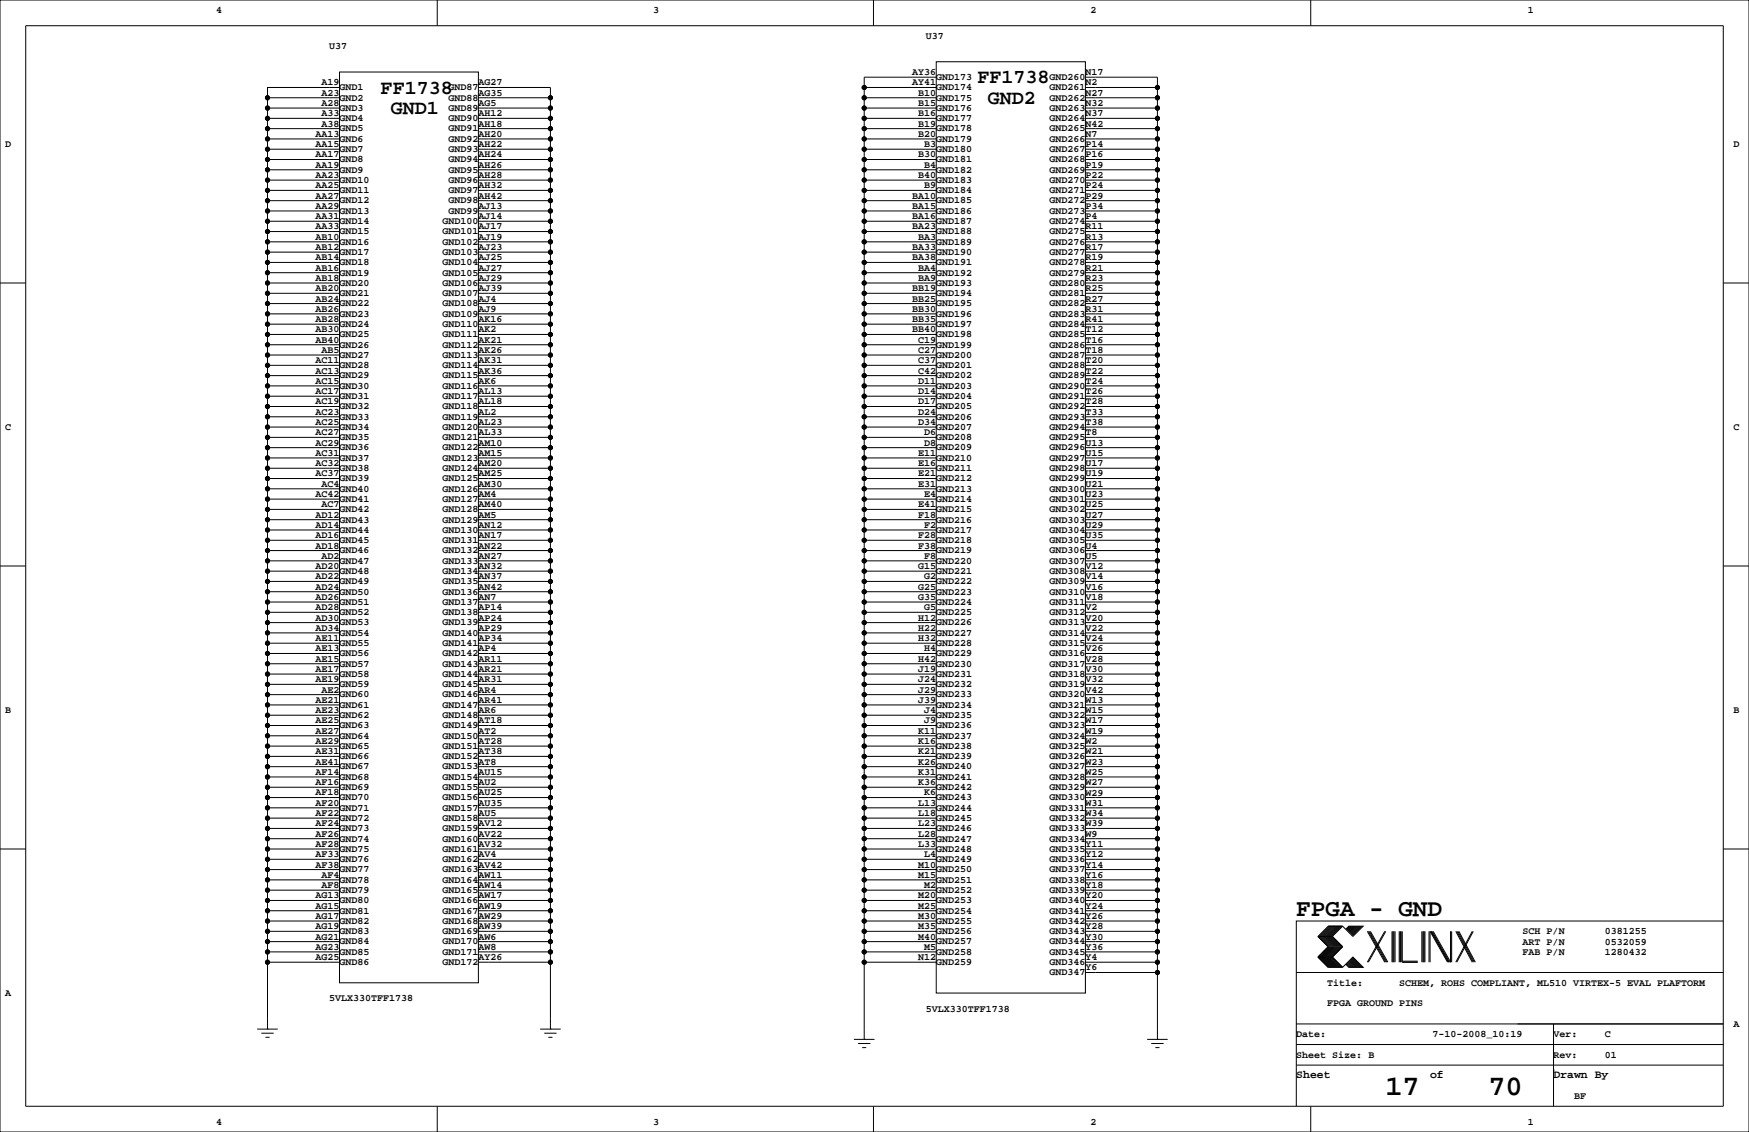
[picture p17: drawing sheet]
<svg xmlns="http://www.w3.org/2000/svg" width="432mm" height="279mm" viewBox="0 0 432 279" stroke-linecap="round" stroke-linejoin="round" font-family="sans-serif">
<defs><g id="words">
<g font-size="7.1">
<text x="342.1" y="270.3">17</text>
<text x="367.5" y="270.3">70</text>
</g>
<text font-size="6" x="320" y="226.1">FPGA - GND</text>
<g font-size="4.9">
<text x="94" y="23.1">FF1738</text>
<text x="241.3" y="20.6">FF1738</text>
<text x="96.5" y="28.2">GND1</text>
<text x="243.8" y="25.7">GND2</text>
</g>
<g font-size="2.8">
<text x="320" y="266.1">Sheet</text>
<text x="353.1" y="266.1">of</text>
<text x="383.5" y="266.1">Drawn By</text>
</g>
<g font-size="2.5">
<text x="53.3" y="3.3">4</text>
<text x="161.3" y="3.3">3</text>
<text x="269.2" y="3.3">2</text>
<text x="377.2" y="3.3">1</text>
<text x="228.6" y="9.7">U37</text>
<text x="81.3" y="12.2">U37</text>
<text x="79.4" y="23.6">A23</text>
<text x="79.4" y="21.1">A19</text>
<text x="83.8" y="22.3">GND1</text>
<text x="110.7" y="22.3">GND87</text>
<text x="118.1" y="23.6">AG35</text>
<text x="118.1" y="21.1">AG27</text>
<text x="225.2" y="21.1">AY41</text>
<text x="225.2" y="18.5">AY36</text>
<text x="226.7" y="23.6">B10</text>
<text x="231.1" y="22.3">GND174</text>
<text x="231.1" y="19.7">GND173</text>
<text x="259.1" y="22.3">GND261</text>
<text x="259.1" y="19.7">GND260</text>
<text x="268" y="23.6">N27</text>
<text x="268" y="21.1">N2</text>
<text x="268" y="18.5">N17</text>
<text x="79.4" y="28.7">A33</text>
<text x="79.4" y="26.2">A28</text>
<text x="83.8" y="29.9">GND4</text>
<text x="83.8" y="27.4">GND3</text>
<text x="83.8" y="24.8">GND2</text>
<text x="110.7" y="29.9">GND90</text>
<text x="110.7" y="27.4">GND89</text>
<text x="110.7" y="24.8">GND88</text>
<text x="118.1" y="28.7">AH12</text>
<text x="118.1" y="26.2">AG5</text>
<text x="226.7" y="28.7">B16</text>
<text x="226.7" y="26.2">B15</text>
<text x="231.1" y="29.9">GND177</text>
<text x="231.1" y="27.4">GND176</text>
<text x="231.1" y="24.8">GND175</text>
<text x="259.1" y="29.9">GND264</text>
<text x="259.1" y="27.4">GND263</text>
<text x="259.1" y="24.8">GND262</text>
<text x="268" y="28.7">N37</text>
<text x="268" y="26.2">N32</text>
<text x="77.9" y="33.8">AA13</text>
<text x="79.4" y="31.2">A38</text>
<text x="83.8" y="35">GND6</text>
<text x="83.8" y="32.4">GND5</text>
<text x="110.7" y="35">GND92</text>
<text x="110.7" y="32.4">GND91</text>
<text x="118.1" y="33.8">AH20</text>
<text x="118.1" y="31.2">AH18</text>
<text x="226.7" y="33.8">B20</text>
<text x="226.7" y="31.2">B19</text>
<text x="231.1" y="35">GND179</text>
<text x="231.1" y="32.4">GND178</text>
<text x="259.1" y="35">GND266</text>
<text x="259.1" y="32.4">GND265</text>
<text x="268" y="33.8">N7</text>
<text x="268" y="31.2">N42</text>
<text x="1.3" y="36.3">D</text>
<text x="77.9" y="41.4">AA19</text>
<text x="77.9" y="38.9">AA17</text>
<text x="77.9" y="36.3">AA15</text>
<text x="83.8" y="40.1">GND8</text>
<text x="83.8" y="37.5">GND7</text>
<text x="110.7" y="40.1">GND94</text>
<text x="110.7" y="37.5">GND93</text>
<text x="118.1" y="41.4">AH26</text>
<text x="118.1" y="38.9">AH24</text>
<text x="118.1" y="36.3">AH22</text>
<text x="226.7" y="38.9">B30</text>
<text x="228.2" y="41.4">B4</text>
<text x="228.2" y="36.3">B3</text>
<text x="231.1" y="40.1">GND181</text>
<text x="231.1" y="37.5">GND180</text>
<text x="259.1" y="40.1">GND268</text>
<text x="259.1" y="37.5">GND267</text>
<text x="268" y="41.4">P19</text>
<text x="268" y="38.9">P16</text>
<text x="268" y="36.3">P14</text>
<text x="428" y="36.3">D</text>
<text x="77.9" y="46.5">AA25</text>
<text x="77.9" y="43.9">AA23</text>
<text x="83.8" y="47.7">GND11</text>
<text x="83.8" y="45.1">GND10</text>
<text x="83.8" y="42.6">GND9</text>
<text x="110.7" y="47.7">GND97</text>
<text x="110.7" y="45.1">GND96</text>
<text x="110.7" y="42.6">GND95</text>
<text x="118.1" y="46.5">AH32</text>
<text x="118.1" y="43.9">AH28</text>
<text x="226.7" y="43.9">B40</text>
<text x="228.2" y="46.5">B9</text>
<text x="231.1" y="47.7">GND184</text>
<text x="231.1" y="45.1">GND183</text>
<text x="231.1" y="42.6">GND182</text>
<text x="259.1" y="47.7">GND271</text>
<text x="259.1" y="45.1">GND270</text>
<text x="259.1" y="42.6">GND269</text>
<text x="268" y="46.5">P24</text>
<text x="268" y="43.9">P22</text>
<text x="77.9" y="51.6">AA29</text>
<text x="77.9" y="49">AA27</text>
<text x="83.8" y="52.8">GND13</text>
<text x="83.8" y="50.2">GND12</text>
<text x="110.7" y="52.8">GND99</text>
<text x="110.7" y="50.2">GND98</text>
<text x="118.1" y="51.6">AJ13</text>
<text x="118.1" y="49">AH42</text>
<text x="225.2" y="51.6">BA15</text>
<text x="225.2" y="49">BA10</text>
<text x="231.1" y="52.8">GND186</text>
<text x="231.1" y="50.2">GND185</text>
<text x="259.1" y="52.8">GND273</text>
<text x="259.1" y="50.2">GND272</text>
<text x="268" y="51.6">P34</text>
<text x="268" y="49">P29</text>
<text x="77.9" y="59.2">AB10</text>
<text x="77.9" y="56.6">AA33</text>
<text x="77.9" y="54.1">AA31</text>
<text x="83.8" y="57.8">GND15</text>
<text x="83.8" y="55.3">GND14</text>
<text x="109.2" y="57.8">GND101</text>
<text x="109.2" y="55.3">GND100</text>
<text x="118.1" y="59.2">AJ19</text>
<text x="118.1" y="56.6">AJ17</text>
<text x="118.1" y="54.1">AJ14</text>
<text x="225.2" y="56.6">BA23</text>
<text x="225.2" y="54.1">BA16</text>
<text x="226.7" y="59.2">BA3</text>
<text x="231.1" y="57.8">GND188</text>
<text x="231.1" y="55.3">GND187</text>
<text x="259.1" y="57.8">GND275</text>
<text x="259.1" y="55.3">GND274</text>
<text x="268" y="59.2">R13</text>
<text x="268" y="56.6">R11</text>
<text x="268" y="54.1">P4</text>
<text x="77.9" y="64.3">AB14</text>
<text x="77.9" y="61.7">AB12</text>
<text x="83.8" y="65.5">GND18</text>
<text x="83.8" y="62.9">GND17</text>
<text x="83.8" y="60.4">GND16</text>
<text x="109.2" y="65.5">GND104</text>
<text x="109.2" y="62.9">GND103</text>
<text x="109.2" y="60.4">GND102</text>
<text x="118.1" y="64.3">AJ25</text>
<text x="118.1" y="61.7">AJ23</text>
<text x="225.2" y="64.3">BA38</text>
<text x="225.2" y="61.7">BA33</text>
<text x="231.1" y="65.5">GND191</text>
<text x="231.1" y="62.9">GND190</text>
<text x="231.1" y="60.4">GND189</text>
<text x="259.1" y="65.5">GND278</text>
<text x="259.1" y="62.9">GND277</text>
<text x="259.1" y="60.4">GND276</text>
<text x="268" y="64.3">R19</text>
<text x="268" y="61.7">R17</text>
<text x="77.9" y="71.9">AB20</text>
<text x="77.9" y="69.3">AB18</text>
<text x="77.9" y="66.8">AB16</text>
<text x="83.8" y="70.5">GND20</text>
<text x="83.8" y="68">GND19</text>
<text x="109.2" y="70.5">GND106</text>
<text x="109.2" y="68">GND105</text>
<text x="118.1" y="71.9">AJ39</text>
<text x="118.1" y="69.3">AJ29</text>
<text x="118.1" y="66.8">AJ27</text>
<text x="225.2" y="71.9">BB19</text>
<text x="226.7" y="69.3">BA9</text>
<text x="226.7" y="66.8">BA4</text>
<text x="231.1" y="70.5">GND193</text>
<text x="231.1" y="68">GND192</text>
<text x="259.1" y="70.5">GND280</text>
<text x="259.1" y="68">GND279</text>
<text x="268" y="71.9">R25</text>
<text x="268" y="69.3">R23</text>
<text x="268" y="66.8">R21</text>
<text x="77.9" y="77">AB26</text>
<text x="77.9" y="74.4">AB24</text>
<text x="83.8" y="75.6">GND22</text>
<text x="83.8" y="73.1">GND21</text>
<text x="109.2" y="75.6">GND108</text>
<text x="109.2" y="73.1">GND107</text>
<text x="118.1" y="77">AJ9</text>
<text x="118.1" y="74.4">AJ4</text>
<text x="225.2" y="77">BB30</text>
<text x="225.2" y="74.4">BB25</text>
<text x="231.1" y="75.6">GND195</text>
<text x="231.1" y="73.1">GND194</text>
<text x="259.1" y="75.6">GND282</text>
<text x="259.1" y="73.1">GND281</text>
<text x="268" y="77">R31</text>
<text x="268" y="74.4">R27</text>
<text x="77.9" y="82">AB30</text>
<text x="77.9" y="79.5">AB28</text>
<text x="83.8" y="83.2">GND25</text>
<text x="83.8" y="80.7">GND24</text>
<text x="83.8" y="78.2">GND23</text>
<text x="109.2" y="83.2">GND111</text>
<text x="109.2" y="80.7">GND110</text>
<text x="109.2" y="78.2">GND109</text>
<text x="118.1" y="82">AK2</text>
<text x="118.1" y="79.5">AK16</text>
<text x="225.2" y="82">BB40</text>
<text x="225.2" y="79.5">BB35</text>
<text x="231.1" y="83.2">GND198</text>
<text x="231.1" y="80.7">GND197</text>
<text x="231.1" y="78.2">GND196</text>
<text x="259.1" y="83.2">GND285</text>
<text x="259.1" y="80.7">GND284</text>
<text x="259.1" y="78.2">GND283</text>
<text x="268" y="82">T12</text>
<text x="268" y="79.5">R41</text>
<text x="77.9" y="89.7">AC11</text>
<text x="77.9" y="84.6">AB40</text>
<text x="79.4" y="87.1">AB5</text>
<text x="83.8" y="88.3">GND27</text>
<text x="83.8" y="85.8">GND26</text>
<text x="109.2" y="88.3">GND113</text>
<text x="109.2" y="85.8">GND112</text>
<text x="118.1" y="89.7">AK31</text>
<text x="118.1" y="87.1">AK26</text>
<text x="118.1" y="84.6">AK21</text>
<text x="226.7" y="89.7">C37</text>
<text x="226.7" y="87.1">C27</text>
<text x="226.7" y="84.6">C19</text>
<text x="231.1" y="88.3">GND200</text>
<text x="231.1" y="85.8">GND199</text>
<text x="259.1" y="88.3">GND287</text>
<text x="259.1" y="85.8">GND286</text>
<text x="268" y="89.7">T20</text>
<text x="268" y="87.1">T18</text>
<text x="268" y="84.6">T16</text>
<text x="77.9" y="94.7">AC15</text>
<text x="77.9" y="92.2">AC13</text>
<text x="83.8" y="95.9">GND30</text>
<text x="83.8" y="93.4">GND29</text>
<text x="83.8" y="90.9">GND28</text>
<text x="109.2" y="95.9">GND116</text>
<text x="109.2" y="93.4">GND115</text>
<text x="109.2" y="90.9">GND114</text>
<text x="118.1" y="94.7">AK6</text>
<text x="118.1" y="92.2">AK36</text>
<text x="226.7" y="94.7">D11</text>
<text x="226.7" y="92.2">C42</text>
<text x="231.1" y="95.9">GND203</text>
<text x="231.1" y="93.4">GND202</text>
<text x="231.1" y="90.9">GND201</text>
<text x="259.1" y="95.9">GND290</text>
<text x="259.1" y="93.4">GND289</text>
<text x="259.1" y="90.9">GND288</text>
<text x="268" y="94.7">T24</text>
<text x="268" y="92.2">T22</text>
<text x="77.9" y="99.8">AC19</text>
<text x="77.9" y="97.3">AC17</text>
<text x="83.8" y="101">GND32</text>
<text x="83.8" y="98.5">GND31</text>
<text x="109.2" y="101">GND118</text>
<text x="109.2" y="98.5">GND117</text>
<text x="118.1" y="99.8">AL18</text>
<text x="118.1" y="97.3">AL13</text>
<text x="226.7" y="99.8">D17</text>
<text x="226.7" y="97.3">D14</text>
<text x="231.1" y="101">GND205</text>
<text x="231.1" y="98.5">GND204</text>
<text x="259.1" y="101">GND292</text>
<text x="259.1" y="98.5">GND291</text>
<text x="268" y="99.8">T28</text>
<text x="268" y="97.3">T26</text>
<text x="1.3" y="106.2">C</text>
<text x="77.9" y="107.4">AC27</text>
<text x="77.9" y="104.9">AC25</text>
<text x="77.9" y="102.4">AC23</text>
<text x="83.8" y="106.1">GND34</text>
<text x="83.8" y="103.6">GND33</text>
<text x="109.2" y="106.1">GND120</text>
<text x="109.2" y="103.6">GND119</text>
<text x="118.1" y="107.4">AL33</text>
<text x="118.1" y="104.9">AL23</text>
<text x="118.1" y="102.4">AL2</text>
<text x="226.7" y="104.9">D34</text>
<text x="226.7" y="102.4">D24</text>
<text x="228.2" y="107.4">D6</text>
<text x="231.1" y="106.1">GND207</text>
<text x="231.1" y="103.6">GND206</text>
<text x="259.1" y="106.1">GND294</text>
<text x="259.1" y="103.6">GND293</text>
<text x="268" y="107.4">T8</text>
<text x="268" y="104.9">T38</text>
<text x="268" y="102.4">T33</text>
<text x="428" y="106.2">C</text>
<text x="77.9" y="112.5">AC31</text>
<text x="77.9" y="110">AC29</text>
<text x="83.8" y="113.7">GND37</text>
<text x="83.8" y="111.2">GND36</text>
<text x="83.8" y="108.6">GND35</text>
<text x="109.2" y="113.7">GND123</text>
<text x="109.2" y="111.2">GND122</text>
<text x="109.2" y="108.6">GND121</text>
<text x="118.1" y="112.5">AM15</text>
<text x="118.1" y="110">AM10</text>
<text x="226.7" y="112.5">E11</text>
<text x="228.2" y="110">D8</text>
<text x="231.1" y="113.7">GND210</text>
<text x="231.1" y="111.2">GND209</text>
<text x="231.1" y="108.6">GND208</text>
<text x="259.1" y="113.7">GND297</text>
<text x="259.1" y="111.2">GND296</text>
<text x="259.1" y="108.6">GND295</text>
<text x="268" y="112.5">U15</text>
<text x="268" y="110">U13</text>
<text x="77.9" y="117.6">AC37</text>
<text x="77.9" y="115.1">AC32</text>
<text x="83.8" y="118.8">GND39</text>
<text x="83.8" y="116.3">GND38</text>
<text x="109.2" y="118.8">GND125</text>
<text x="109.2" y="116.3">GND124</text>
<text x="118.1" y="117.6">AM25</text>
<text x="118.1" y="115.1">AM20</text>
<text x="226.7" y="117.6">E21</text>
<text x="226.7" y="115.1">E16</text>
<text x="231.1" y="118.8">GND212</text>
<text x="231.1" y="116.3">GND211</text>
<text x="259.1" y="118.8">GND299</text>
<text x="259.1" y="116.3">GND298</text>
<text x="268" y="117.6">U19</text>
<text x="268" y="115.1">U17</text>
<text x="77.9" y="122.7">AC42</text>
<text x="79.4" y="125.2">AC7</text>
<text x="79.4" y="120.1">AC4</text>
<text x="83.8" y="123.9">GND41</text>
<text x="83.8" y="121.3">GND40</text>
<text x="109.2" y="123.9">GND127</text>
<text x="109.2" y="121.3">GND126</text>
<text x="118.1" y="125.2">AM40</text>
<text x="118.1" y="122.7">AM4</text>
<text x="118.1" y="120.1">AM30</text>
<text x="226.7" y="125.2">E41</text>
<text x="226.7" y="120.1">E31</text>
<text x="228.2" y="122.7">E4</text>
<text x="231.1" y="123.9">GND214</text>
<text x="231.1" y="121.3">GND213</text>
<text x="259.1" y="123.9">GND301</text>
<text x="259.1" y="121.3">GND300</text>
<text x="268" y="125.2">U25</text>
<text x="268" y="122.7">U23</text>
<text x="268" y="120.1">U21</text>
<text x="77.9" y="130.3">AD14</text>
<text x="77.9" y="127.8">AD12</text>
<text x="83.8" y="131.5">GND44</text>
<text x="83.8" y="129">GND43</text>
<text x="83.8" y="126.4">GND42</text>
<text x="109.2" y="131.5">GND130</text>
<text x="109.2" y="129">GND129</text>
<text x="109.2" y="126.4">GND128</text>
<text x="118.1" y="130.3">AN12</text>
<text x="118.1" y="127.8">AM5</text>
<text x="226.7" y="127.8">F18</text>
<text x="228.2" y="130.3">F2</text>
<text x="231.1" y="131.5">GND217</text>
<text x="231.1" y="129">GND216</text>
<text x="231.1" y="126.4">GND215</text>
<text x="259.1" y="131.5">GND304</text>
<text x="259.1" y="129">GND303</text>
<text x="259.1" y="126.4">GND302</text>
<text x="268" y="130.3">U29</text>
<text x="268" y="127.8">U27</text>
<text x="77.9" y="135.4">AD18</text>
<text x="77.9" y="132.8">AD16</text>
<text x="79.4" y="137.9">AD2</text>
<text x="83.8" y="136.6">GND46</text>
<text x="83.8" y="134">GND45</text>
<text x="109.2" y="136.6">GND132</text>
<text x="109.2" y="134">GND131</text>
<text x="118.1" y="137.9">AN27</text>
<text x="118.1" y="135.4">AN22</text>
<text x="118.1" y="132.8">AN17</text>
<text x="226.7" y="135.4">F38</text>
<text x="226.7" y="132.8">F28</text>
<text x="228.2" y="137.9">F8</text>
<text x="231.1" y="136.6">GND219</text>
<text x="231.1" y="134">GND218</text>
<text x="259.1" y="136.6">GND306</text>
<text x="259.1" y="134">GND305</text>
<text x="268" y="137.9">U5</text>
<text x="268" y="135.4">U4</text>
<text x="268" y="132.8">U35</text>
<text x="77.9" y="143">AD22</text>
<text x="77.9" y="140.5">AD20</text>
<text x="83.8" y="141.7">GND48</text>
<text x="83.8" y="139.1">GND47</text>
<text x="109.2" y="141.7">GND134</text>
<text x="109.2" y="139.1">GND133</text>
<text x="118.1" y="143">AN37</text>
<text x="118.1" y="140.5">AN32</text>
<text x="226.7" y="140.5">G15</text>
<text x="228.2" y="143">G2</text>
<text x="231.1" y="141.7">GND221</text>
<text x="231.1" y="139.1">GND220</text>
<text x="259.1" y="141.7">GND308</text>
<text x="259.1" y="139.1">GND307</text>
<text x="268" y="143">V14</text>
<text x="268" y="140.5">V12</text>
<text x="77.9" y="148.1">AD26</text>
<text x="77.9" y="145.5">AD24</text>
<text x="83.8" y="149.3">GND51</text>
<text x="83.8" y="146.7">GND50</text>
<text x="83.8" y="144.2">GND49</text>
<text x="109.2" y="149.3">GND137</text>
<text x="109.2" y="146.7">GND136</text>
<text x="109.2" y="144.2">GND135</text>
<text x="118.1" y="148.1">AN7</text>
<text x="118.1" y="145.5">AN42</text>
<text x="226.7" y="148.1">G35</text>
<text x="226.7" y="145.5">G25</text>
<text x="231.1" y="149.3">GND224</text>
<text x="231.1" y="146.7">GND223</text>
<text x="231.1" y="144.2">GND222</text>
<text x="259.1" y="149.3">GND311</text>
<text x="259.1" y="146.7">GND310</text>
<text x="259.1" y="144.2">GND309</text>
<text x="268" y="148.1">V18</text>
<text x="268" y="145.5">V16</text>
<text x="77.9" y="155.7">AD34</text>
<text x="77.9" y="153.2">AD30</text>
<text x="77.9" y="150.6">AD28</text>
<text x="83.8" y="154.4">GND53</text>
<text x="83.8" y="151.8">GND52</text>
<text x="109.2" y="154.4">GND139</text>
<text x="109.2" y="151.8">GND138</text>
<text x="118.1" y="155.7">AP29</text>
<text x="118.1" y="153.2">AP24</text>
<text x="118.1" y="150.6">AP14</text>
<text x="226.7" y="155.7">H22</text>
<text x="226.7" y="153.2">H12</text>
<text x="228.2" y="150.6">G5</text>
<text x="231.1" y="154.4">GND226</text>
<text x="231.1" y="151.8">GND225</text>
<text x="259.1" y="154.4">GND313</text>
<text x="259.1" y="151.8">GND312</text>
<text x="268" y="155.7">V22</text>
<text x="268" y="153.2">V20</text>
<text x="268" y="150.6">V2</text>
<text x="77.9" y="160.8">AE13</text>
<text x="77.9" y="158.2">AE11</text>
<text x="83.8" y="162">GND56</text>
<text x="83.8" y="159.4">GND55</text>
<text x="83.8" y="156.9">GND54</text>
<text x="109.2" y="162">GND142</text>
<text x="109.2" y="159.4">GND141</text>
<text x="109.2" y="156.9">GND140</text>
<text x="118.1" y="160.8">AP4</text>
<text x="118.1" y="158.2">AP34</text>
<text x="226.7" y="158.2">H32</text>
<text x="228.2" y="160.8">H4</text>
<text x="231.1" y="162">GND229</text>
<text x="231.1" y="159.4">GND228</text>
<text x="231.1" y="156.9">GND227</text>
<text x="259.1" y="162">GND316</text>
<text x="259.1" y="159.4">GND315</text>
<text x="259.1" y="156.9">GND314</text>
<text x="268" y="160.8">V26</text>
<text x="268" y="158.2">V24</text>
<text x="77.9" y="165.9">AE17</text>
<text x="77.9" y="163.3">AE15</text>
<text x="83.8" y="167.1">GND58</text>
<text x="83.8" y="164.5">GND57</text>
<text x="109.2" y="167.1">GND144</text>
<text x="109.2" y="164.5">GND143</text>
<text x="118.1" y="165.9">AR21</text>
<text x="118.1" y="163.3">AR11</text>
<text x="226.7" y="165.9">J19</text>
<text x="226.7" y="163.3">H42</text>
<text x="231.1" y="167.1">GND231</text>
<text x="231.1" y="164.5">GND230</text>
<text x="259.1" y="167.1">GND318</text>
<text x="259.1" y="164.5">GND317</text>
<text x="268" y="165.9">V30</text>
<text x="268" y="163.3">V28</text>
<text x="77.9" y="173.5">AE21</text>
<text x="77.9" y="168.4">AE19</text>
<text x="79.4" y="170.9">AE2</text>
<text x="83.8" y="172.1">GND60</text>
<text x="83.8" y="169.6">GND59</text>
<text x="109.2" y="172.1">GND146</text>
<text x="109.2" y="169.6">GND145</text>
<text x="118.1" y="173.5">AR41</text>
<text x="118.1" y="170.9">AR4</text>
<text x="118.1" y="168.4">AR31</text>
<text x="226.7" y="173.5">J39</text>
<text x="226.7" y="170.9">J29</text>
<text x="226.7" y="168.4">J24</text>
<text x="231.1" y="172.1">GND233</text>
<text x="231.1" y="169.6">GND232</text>
<text x="259.1" y="172.1">GND320</text>
<text x="259.1" y="169.6">GND319</text>
<text x="268" y="173.5">W13</text>
<text x="268" y="170.9">V42</text>
<text x="268" y="168.4">V32</text>
<text x="1.3" y="176">B</text>
<text x="77.9" y="178.6">AE25</text>
<text x="77.9" y="176">AE23</text>
<text x="83.8" y="179.8">GND63</text>
<text x="83.8" y="177.2">GND62</text>
<text x="83.8" y="174.7">GND61</text>
<text x="109.2" y="179.8">GND149</text>
<text x="109.2" y="177.2">GND148</text>
<text x="109.2" y="174.7">GND147</text>
<text x="118.1" y="178.6">AT18</text>
<text x="118.1" y="176">AR6</text>
<text x="228.2" y="178.6">J9</text>
<text x="228.2" y="176">J4</text>
<text x="231.1" y="179.8">GND236</text>
<text x="231.1" y="177.2">GND235</text>
<text x="231.1" y="174.7">GND234</text>
<text x="259.1" y="179.8">GND323</text>
<text x="259.1" y="177.2">GND322</text>
<text x="259.1" y="174.7">GND321</text>
<text x="268" y="178.6">W17</text>
<text x="268" y="176">W15</text>
<text x="428" y="176">B</text>
<text x="77.9" y="183.6">AE29</text>
<text x="77.9" y="181.1">AE27</text>
<text x="83.8" y="184.8">GND65</text>
<text x="83.8" y="182.3">GND64</text>
<text x="109.2" y="184.8">GND151</text>
<text x="109.2" y="182.3">GND150</text>
<text x="118.1" y="183.6">AT28</text>
<text x="118.1" y="181.1">AT2</text>
<text x="226.7" y="183.6">K16</text>
<text x="226.7" y="181.1">K11</text>
<text x="231.1" y="184.8">GND238</text>
<text x="231.1" y="182.3">GND237</text>
<text x="259.1" y="184.8">GND325</text>
<text x="259.1" y="182.3">GND324</text>
<text x="268" y="183.6">W2</text>
<text x="268" y="181.1">W19</text>
<text x="77.9" y="191.3">AF14</text>
<text x="77.9" y="188.7">AE41</text>
<text x="77.9" y="186.2">AE31</text>
<text x="83.8" y="189.9">GND67</text>
<text x="83.8" y="187.4">GND66</text>
<text x="109.2" y="189.9">GND153</text>
<text x="109.2" y="187.4">GND152</text>
<text x="118.1" y="191.3">AU15</text>
<text x="118.1" y="188.7">AT8</text>
<text x="118.1" y="186.2">AT38</text>
<text x="226.7" y="191.3">K31</text>
<text x="226.7" y="188.7">K26</text>
<text x="226.7" y="186.2">K21</text>
<text x="231.1" y="189.9">GND240</text>
<text x="231.1" y="187.4">GND239</text>
<text x="259.1" y="189.9">GND327</text>
<text x="259.1" y="187.4">GND326</text>
<text x="268" y="191.3">W25</text>
<text x="268" y="188.7">W23</text>
<text x="268" y="186.2">W21</text>
<text x="77.9" y="196.3">AF18</text>
<text x="77.9" y="193.8">AF16</text>
<text x="83.8" y="197.5">GND70</text>
<text x="83.8" y="195">GND69</text>
<text x="83.8" y="192.5">GND68</text>
<text x="109.2" y="197.5">GND156</text>
<text x="109.2" y="195">GND155</text>
<text x="109.2" y="192.5">GND154</text>
<text x="118.1" y="196.3">AU25</text>
<text x="118.1" y="193.8">AU2</text>
<text x="226.7" y="193.8">K36</text>
<text x="228.2" y="196.3">K6</text>
<text x="231.1" y="197.5">GND243</text>
<text x="231.1" y="195">GND242</text>
<text x="231.1" y="192.5">GND241</text>
<text x="259.1" y="197.5">GND330</text>
<text x="259.1" y="195">GND329</text>
<text x="259.1" y="192.5">GND328</text>
<text x="268" y="196.3">W29</text>
<text x="268" y="193.8">W27</text>
<text x="77.9" y="204">AF24</text>
<text x="77.9" y="201.4">AF22</text>
<text x="77.9" y="198.9">AF20</text>
<text x="83.8" y="202.6">GND72</text>
<text x="83.8" y="200.1">GND71</text>
<text x="109.2" y="202.6">GND158</text>
<text x="109.2" y="200.1">GND157</text>
<text x="118.1" y="204">AV12</text>
<text x="118.1" y="201.4">AU5</text>
<text x="118.1" y="198.9">AU35</text>
<text x="226.7" y="204">L23</text>
<text x="226.7" y="201.4">L18</text>
<text x="226.7" y="198.9">L13</text>
<text x="231.1" y="202.6">GND245</text>
<text x="231.1" y="200.1">GND244</text>
<text x="259.1" y="202.6">GND332</text>
<text x="259.1" y="200.1">GND331</text>
<text x="268" y="204">W39</text>
<text x="268" y="201.4">W34</text>
<text x="268" y="198.9">W31</text>
<text x="77.9" y="209">AF28</text>
<text x="77.9" y="206.5">AF26</text>
<text x="83.8" y="207.7">GND74</text>
<text x="83.8" y="205.2">GND73</text>
<text x="109.2" y="207.7">GND160</text>
<text x="109.2" y="205.2">GND159</text>
<text x="118.1" y="209">AV32</text>
<text x="118.1" y="206.5">AV22</text>
<text x="226.7" y="209">L33</text>
<text x="226.7" y="206.5">L28</text>
<text x="231.1" y="207.7">GND247</text>
<text x="231.1" y="205.2">GND246</text>
<text x="259.1" y="207.7">GND334</text>
<text x="259.1" y="205.2">GND333</text>
<text x="268" y="209">Y11</text>
<text x="268" y="206.5">W9</text>
<text x="77.9" y="214.1">AF38</text>
<text x="77.9" y="211.6">AF33</text>
<text x="83.8" y="215.3">GND77</text>
<text x="83.8" y="212.8">GND76</text>
<text x="83.8" y="210.2">GND75</text>
<text x="109.2" y="215.3">GND163</text>
<text x="109.2" y="212.8">GND162</text>
<text x="109.2" y="210.2">GND161</text>
<text x="118.1" y="214.1">AV42</text>
<text x="118.1" y="211.6">AV4</text>
<text x="226.7" y="214.1">M10</text>
<text x="228.2" y="211.6">L4</text>
<text x="231.1" y="215.3">GND250</text>
<text x="231.1" y="212.8">GND249</text>
<text x="231.1" y="210.2">GND248</text>
<text x="259.1" y="215.3">GND337</text>
<text x="259.1" y="212.8">GND336</text>
<text x="259.1" y="210.2">GND335</text>
<text x="268" y="214.1">Y14</text>
<text x="268" y="211.6">Y12</text>
<text x="77.9" y="221.7">AG13</text>
<text x="79.4" y="219.2">AF8</text>
<text x="79.4" y="216.7">AF4</text>
<text x="83.8" y="220.4">GND79</text>
<text x="83.8" y="217.9">GND78</text>
<text x="109.2" y="220.4">GND165</text>
<text x="109.2" y="217.9">GND164</text>
<text x="118.1" y="221.7">AW17</text>
<text x="118.1" y="219.2">AW14</text>
<text x="118.1" y="216.7">AW11</text>
<text x="226.7" y="221.7">M20</text>
<text x="226.7" y="216.7">M15</text>
<text x="228.2" y="219.2">M2</text>
<text x="231.1" y="220.4">GND252</text>
<text x="231.1" y="217.9">GND251</text>
<text x="259.1" y="220.4">GND339</text>
<text x="259.1" y="217.9">GND338</text>
<text x="268" y="221.7">Y20</text>
<text x="268" y="219.2">Y18</text>
<text x="268" y="216.7">Y16</text>
<text x="77.9" y="226.8">AG17</text>
<text x="77.9" y="224.3">AG15</text>
<text x="83.8" y="225.5">GND81</text>
<text x="83.8" y="222.9">GND80</text>
<text x="109.2" y="225.5">GND167</text>
<text x="109.2" y="222.9">GND166</text>
<text x="118.1" y="226.8">AW29</text>
<text x="118.1" y="224.3">AW19</text>
<text x="226.7" y="226.8">M30</text>
<text x="226.7" y="224.3">M25</text>
<text x="231.1" y="225.5">GND254</text>
<text x="231.1" y="222.9">GND253</text>
<text x="259.1" y="225.5">GND341</text>
<text x="259.1" y="222.9">GND340</text>
<text x="268" y="226.8">Y26</text>
<text x="268" y="224.3">Y24</text>
<text x="77.9" y="231.9">AG21</text>
<text x="77.9" y="229.4">AG19</text>
<text x="83.8" y="233.1">GND84</text>
<text x="83.8" y="230.6">GND83</text>
<text x="83.8" y="228">GND82</text>
<text x="109.2" y="233.1">GND170</text>
<text x="109.2" y="230.6">GND169</text>
<text x="109.2" y="228">GND168</text>
<text x="118.1" y="231.9">AW6</text>
<text x="118.1" y="229.4">AW39</text>
<text x="226.7" y="231.9">M40</text>
<text x="226.7" y="229.4">M35</text>
<text x="231.1" y="233.1">GND257</text>
<text x="231.1" y="230.6">GND256</text>
<text x="231.1" y="228">GND255</text>
<text x="259.1" y="233.1">GND344</text>
<text x="259.1" y="230.6">GND343</text>
<text x="259.1" y="228">GND342</text>
<text x="268" y="231.9">Y30</text>
<text x="268" y="229.4">Y28</text>
<text x="375.9" y="230.6">SCH P/N</text>
<text x="375.9" y="233.2">ART P/N</text>
<text x="396.2" y="230.6">0381255</text>
<text x="396.2" y="233.2">0532059</text>
<text x="77.9" y="237">AG25</text>
<text x="77.9" y="234.4">AG23</text>
<text x="83.8" y="238.2">GND86</text>
<text x="83.8" y="235.6">GND85</text>
<text x="109.2" y="235.6">GND171</text>
<text x="109.2" y="238.2">GND172</text>
<text x="118.1" y="234.4">AW8</text>
<text x="118.1" y="237">AY26</text>
<text x="226.7" y="237">N12</text>
<text x="228.2" y="234.4">M5</text>
<text x="231.1" y="238.2">GND259</text>
<text x="231.1" y="235.6">GND258</text>
<text x="259.1" y="238.2">GND346</text>
<text x="259.1" y="235.6">GND345</text>
<text x="268" y="239.5">Y6</text>
<text x="268" y="237">Y4</text>
<text x="268" y="234.4">Y36</text>
<text x="375.9" y="235.7">FAB P/N</text>
<text x="396.2" y="235.7">1280432</text>
<text x="1.3" y="245.9">A</text>
<text x="259.1" y="240.7">GND347</text>
<text x="327.7" y="243.3">Title:</text>
<text x="345.4" y="243.3">SCHEM, ROHS COMPLIANT, ML510 VIRTEX-5 EVAL PLAFTORM</text>
<text x="81.3" y="247.1">5VLX330TFF1738</text>
<text x="228.6" y="249.7">5VLX330TFF1738</text>
<text x="327.7" y="248.4">FPGA GROUND PINS</text>
<text x="320" y="256">Date:</text>
<text x="353.7" y="256">7-10-2008_10:19</text>
<text x="383.5" y="256">Ver:</text>
<text x="396.2" y="256">C</text>
<text x="428" y="253.5">A</text>
<text x="320" y="261.1">Sheet Size: B</text>
<text x="383.5" y="261.1">Rev:</text>
<text x="396.2" y="261.1">01</text>
<text x="388.6" y="271.3">BF</text>
<text x="53.3" y="277.6">4</text>
<text x="161.3" y="277.6">3</text>
<text x="269.2" y="277.6">2</text>
<text x="377.2" y="277.6">1</text>
</g>
</g></defs>
<g fill="none" stroke="#000" stroke-width=".25">
<path d="M0 0h431.8v279.4h-431.8zM6.3 6.3h419.1v266.7h-419zM83.8 17.8h34.3v224.8h-34.3zM107.9 0v6.3M215.6 0v6.3M231.1 19.1h-17.7v2.5M231.1 15.2h36.9v229.9h-36.9zM268 19.1h17.8v7.6M323.6 0v6.3M66 29.2h17.8M66 31.8h17.8M66 34.3h17.8"/>
<path d="M66 36.8h17.8M66 39.4h17.8M66 24.1h17.8M66 26.7h17.8M83.8 21.6h-17.8v27.9M118.1 29.2h17.8M118.1 31.8h17.8M118.1 34.3h17.8M118.1 36.8h17.8M118.1 39.4h17.8M118.1 24.1h17.8M118.1 21.6h17.8v2.5"/>
<path d="M118.1 26.7h17.8M135.9 24.1v121.9h-17.8M213.4 21.6v5.1M213.4 24.1h17.7M213.4 21.6h17.7M231.1 39.4h-17.7v2.5M231.1 36.8h-17.7v2.6M231.1 34.3h-17.7v2.5M231.1 31.8h-17.7v2.5M231.1 29.2h-17.7v2.6M231.1 26.7h-17.7v2.5M268 29.2h17.7"/>
<path d="M268 31.8h17.7M268 34.3h17.7M268 36.8h17.7M268 39.4h17.7M268 24.1h17.7M268 21.6h17.7M268 26.7h17.7M285.7 26.7v25.4h-17.7M66 41.9h17.8M66 44.4h17.8M66 47h17.8M66 54.6h17.8"/>
<path d="M66 57.2h17.8M66 59.7h17.8M66 52.1h17.8M83.8 49.5h-17.8v96.5M118.1 41.9h17.8M118.1 44.4h17.8M118.1 47h17.8M118.1 49.5h17.8M118.1 54.6h17.8M118.1 57.2h17.8M118.1 59.7h17.8M118.1 52.1h17.8"/>
<path d="M213.4 52.1h17.7M231.1 59.7h-17.7v2.5M231.1 57.2h-17.7v2.5M231.1 54.6h-17.7v2.6M231.1 49.5h-17.7v5.1M231.1 47h-17.7v2.5M231.1 44.4l-17.7 .1v2.5M231.1 41.9h-17.7v2.5M268 41.9h17.7M268 44.4h17.7M268 47h17.7M268 49.5h17.7"/>
<path d="M268 54.6h17.7M268 57.2h17.7M268 59.7h17.7M285.7 52.1v96.5h-17.7M0 69.8h6.3M66 62.2h17.8M66 64.8h17.8M66 67.3h17.8M66 69.8h17.8M66 72.4h17.8M66 74.9h17.8M66 77.5h17.8"/>
<path d="M118.1 62.2h17.8M118.1 64.8h17.8M118.1 67.3h17.8M118.1 69.8h17.8M118.1 72.4h17.8M118.1 74.9h17.8M118.1 77.5h17.8M231.1 77.5h-17.7v2.5M231.1 74.9h-17.7v2.6M231.1 72.4h-17.7v2.5M231.1 69.8l-17.7 .1v2.5M231.1 67.3h-17.7v2.5"/>
<path d="M231.1 64.8h-17.7v2.5M231.1 62.2h-17.7v2.6M268 62.2h17.7M268 64.8h17.7M268 67.3h17.7M268 69.8h17.7M268 72.4h17.7M268 74.9h17.7M268 77.5h17.7M425.4 69.8h6.4M66 80h17.8M66 82.5h17.8"/>
<path d="M66 85.1h17.8M66 87.6h17.8M66 90.2h17.8M66 92.7h17.8M66 95.2h17.8M66 97.8h17.8M118.1 80h17.8M118.1 82.5h17.8M118.1 85.1h17.8M118.1 87.6h17.8M118.1 90.2h17.8M118.1 92.7h17.8"/>
<path d="M118.1 95.2h17.8M118.1 97.8h17.8M231.1 97.8h-17.7v2.5M231.1 95.2l-17.7 .1v2.5M231.1 92.7h-17.7v2.5M231.1 90.2h-17.7v2.5M231.1 87.6h-17.7v2.6M231.1 85.1h-17.7v2.5M231.1 82.5l-17.7 .1v2.5M231.1 80h-17.7v2.5M268 80h17.7M268 82.5h17.7"/>
<path d="M268 85.1h17.7M268 87.6h17.7M268 90.2h17.7M268 92.7h17.7M268 95.2h17.7M268 97.8h17.7M66 100.3h17.8M66 102.9h17.8M66 105.4h17.8M66 107.9h17.8M66 110.5h17.8M66 113h17.8"/>
<path d="M66 115.6h17.8M66 118.1h17.8M118.1 100.3h17.8M118.1 102.9h17.8M118.1 105.4h17.8M118.1 107.9h17.8M118.1 110.5h17.8M118.1 113h17.8M118.1 115.6h17.8M118.1 118.1h17.8M231.1 118.1h-17.7v2.6M231.1 115.6h-17.7v2.5"/>
<path d="M231.1 113h-17.7v2.6M231.1 110.5h-17.7v2.5M231.1 107.9l-17.7 .1v2.5M231.1 105.4h-17.7v2.5M231.1 102.9h-17.7v2.5M231.1 100.3h-17.7v2.6M268 100.3h17.7M268 102.9h17.7M268 105.4h17.7M268 107.9h17.7M268 110.5h17.7M268 113h17.7"/>
<path d="M268 115.6h17.7M268 118.1h17.7M0 139.7h6.3M66 120.7h17.8M66 123.2h17.8M66 125.7h17.8M66 128.3h17.8M66 130.8h17.8M66 133.3h17.8M66 135.9h17.8M66 138.4h17.8M118.1 120.7h17.8"/>
<path d="M118.1 123.2h17.8M118.1 125.7h17.8M118.1 128.3h17.8M118.1 130.8h17.8M118.1 133.3h17.8M118.1 135.9h17.8M118.1 138.4h17.8M231.1 138.4h-17.7v2.6M231.1 135.9h-17.7v2.5M231.1 133.3l-17.7 .1v2.5M231.1 130.8h-17.7v2.5M231.1 128.3h-17.7v2.5"/>
<path d="M231.1 125.7h-17.7v2.6M231.1 123.2h-17.7v2.5M231.1 120.7h-17.7v2.5M268 120.7h17.7M268 123.2h17.7M268 125.7h17.7M268 128.3h17.7M268 130.8h17.7M268 133.3h17.7M268 135.9h17.7M268 138.4h17.7M425.4 139.7h6.4"/>
<path d="M66 141h17.8M66 143.5h17.8M66 153.7h17.8M66 156.2h17.8M66 158.8h17.8M66 151.1h17.8M83.8 148.6h-17.8v27.9M83.8 146l-17.8 .1v2.5M118.1 141h17.8M118.1 143.5h17.8M118.1 153.7h17.8M118.1 156.2h17.8"/>
<path d="M118.1 158.8h17.8M118.1 148.6h17.8M118.1 151.1h17.8M135.9 148.6v27.9h-17.8M135.9 146.1v2.5M213.4 148.6h17.7M213.4 151.1h17.7M231.1 158.8h-17.7v2.5M231.1 156.2h-17.7v2.6M231.1 153.7h-17.7v2.5M231.1 146l-17.7 .1v7.6M231.1 143.5h-17.7v2.5"/>
<path d="M231.1 141h-17.7v2.5M268 141h17.7M268 143.5h17.7M268 146h17.7M268 153.7h17.7M268 156.2h17.7M268 158.8h17.7M285.7 151.1v28h-17.7M285.7 148.6v2.5h-17.7M66 161.3h17.8M66 163.8h17.8M66 166.4h17.8"/>
<path d="M66 168.9h17.8M66 171.4h17.8M66 174h17.8M66 179.1h17.8M83.8 176.5h-17.8v20.3M118.1 161.3h17.8M118.1 163.8h17.8M118.1 166.4h17.8M118.1 168.9h17.8M118.1 171.4h17.8M118.1 174h17.8M118.1 179.1h17.8"/>
<path d="M135.9 176.5v20.3h-17.8M213.4 179.1h17.7M231.1 176.5h-17.7v5.1M231.1 174h-17.7v2.5M231.1 171.4l-17.7 .1v2.5M231.1 168.9h-17.7v2.5M231.1 166.4h-17.7v2.5M231.1 163.8h-17.7v2.6M231.1 161.3h-17.7v2.5M268 161.3h17.7M268 163.8h17.7M268 166.4h17.7"/>
<path d="M268 168.9h17.7M268 171.4h17.7M268 174h17.7M268 176.5h17.7M285.7 179.1v20.3h-17.7M66 181.6h17.8M66 184.1h17.8M66 186.7h17.8M66 189.2h17.8M66 191.8h17.8M66 194.3h17.8M66 199.4h17.8"/>
<path d="M83.8 196.8h-17.8v5.1M118.1 181.6h17.8M118.1 184.1h17.8M118.1 186.7h17.8M118.1 189.2h17.8M118.1 191.8h17.8M118.1 194.3h17.8M118.1 199.4h17.8M135.9 196.8v5.1M213.4 199.4h17.7M231.1 196.8h-17.7v5.1M231.1 194.3h-17.7v2.5"/>
<path d="M231.1 191.8h-17.7v2.5M231.1 189.2h-17.7v2.6M231.1 186.7h-17.7v2.5M231.1 184.1l-17.7 .1v2.5M231.1 181.6h-17.7v2.5M268 181.6h17.7M268 184.1h17.7M268 186.7h17.7M268 189.2h17.7M268 191.8h17.7M268 194.3h17.7M268 196.8h17.7"/>
<path d="M285.7 199.4v5.1h-17.7M0 209.5h6.3M66 207h17.8M66 209.5h17.8M66 212.1h17.8M66 214.6h17.8M66 217.2h17.8M66 219.7h17.8M66 204.5h17.8M83.8 201.9h-17.8v25.4M118.1 201.9h17.8M118.1 207h17.8"/>
<path d="M118.1 209.5h17.8M118.1 212.1h17.8M118.1 214.6h17.8M118.1 217.2h17.8M118.1 219.7h17.8M118.1 204.5h17.8M135.9 201.9v25.4h-17.8M213.4 204.5h17.7M231.1 219.7h-17.7v2.5M231.1 217.2h-17.7v2.5M231.1 214.6h-17.7v2.6M231.1 212.1h-17.7v2.5"/>
<path d="M231.1 209.5h-17.7v2.6M231.1 207h-17.7v2.5M231.1 201.9h-17.7v5.1M268 201.9h17.7M268 207h17.7M268 209.5h17.7M268 212.1h17.7M268 214.6h17.7M268 217.2h17.7M268 219.7h17.7M285.7 204.5v25.4h-17.7M425.4 209.5h6.4"/>
<path d="M66 222.2h17.8M66 224.8h17.8M66 232.4h17.8M66 234.9h17.8M66 229.9h17.8M83.8 237.5h-17.8v16.5M83.8 227.3h-17.8v10.2M118.1 222.2h17.8M118.1 224.8h17.8M118.1 232.4h17.8M118.1 234.9h17.8M118.1 229.9h17.8"/>
<path d="M135.9 227.3v10.2h-17.8M135.9 237.5v16.5M213.4 229.9h17.7M231.1 237.5h-17.7v19M231.1 234.9h-17.7v2.6M231.1 232.4h-17.7v2.5M231.1 227.3h-17.7v5.1M231.1 224.8h-17.7v2.5M231.1 222.2h-17.7v2.6M268 222.2h17.7M268 224.8h17.7M268 227.3h17.7"/>
<path d="M268 232.4h17.7M268 234.9h17.7M268 237.5h17.7M285.7 229.9v10.1h-17.7M325.4 236.2h3.5M325.4 231.1h3.5M325.4 236.2l2.5 2.6h3.6M325.4 231.1l2.5 2.6-2.5 2.5M328.2 228.6l-2.6 2.5 2.6 2.6-2.6 2.5 2.6 2.6M328.4 228.6l-2.5 2.5 2.5 2.6-2.5 2.5 2.5 2.6M328.7 228.6l-2.6 2.5 2.6 2.6-2.6 2.5 2.6 2.6M328.9 231.1l2.6 2.6-2.6 2.5"/>
<path d="M328.9 236.2l2.6 2.6M328.9 228.6l-2.5 2.5 2.5 2.6-2.5 2.5 2.5 2.6M329.2 228.6l-2.6 2.5 2.6 2.6-2.6 2.5 2.6 2.6M329.4 228.6l-2.5 2.5 2.5 2.6-2.5 2.5 2.5 2.6M329.7 228.6l-2.5 2.5 2.5 2.6-2.5 2.5 2.5 2.6M329.9 228.6l-2.5 2.5 2.5 2.6-2.5 2.5 2.5 2.6M330.2 228.6l-2.5 2.5 2.5 2.6-2.5 2.5 2.5 2.6M330.5 228.6l-2.6 2.5 2.6 2.6-2.6 2.5 2.6 2.6M330.7 228.6l-2.5 2.5 2.5 2.6-2.5 2.5 2.5 2.6M331 228.6l-2.6 2.5 2.6 2.6-2.6 2.5 2.6 2.6M331.2 228.6l-2.5 2.5 2.5 2.6-2.5 2.5 2.5 2.6M331.5 228.6l2.5 2.5 2.6-2.5h-3.6l-.8 .8"/>
<path d="M331.5 228.6h-3.6l-2.5 2.5M331.5 228.6l-2.6 2.5M332.2 238l.8 .8h3.6l-2.6-2.6-2.5 2.6M332.5 237.7l1 1.1M332.5 238l.7 .8M332.7 237.5l1.3 1.3M332.7 237.7l1.1 1.1M333 237.2l1.5 1.6M333 237.5l1.3 1.3M333.2 228.6l-.7 .8M333.2 237l1.8 1.8M333.2 237.2l1.6 1.6"/>
<path d="M333.5 228.6l-1 1M333.5 236.7l2 2.1M333.5 237l1.8 1.8M333.8 228.6l-1.1 1M333.8 236.5l2.2 2.3M333.8 236.7l2 2.1M334 228.6l-1.3 1.3M334 236.5l2.3 2.3M334.3 228.6l-1.3 1.3M334.5 228.6l-1.5 1.5M334.8 228.6l-1.6 1.5M335 228.6l-1.8 1.8"/>
<path d="M335.3 228.6l-1.8 1.8M335.5 228.6l-2 2M335.8 228.6l-2 2M336 228.6l-2.2 2.3M336.3 228.6l-2.3 2.3M337.6 229.9l4.3 7.6M337.8 229.9l4.3 7.6M338.1 229.9l4.3 7.6M338.3 229.9l4.3 7.6M341.9 229.9l-4.3 7.6M342.1 229.9l-4.3 7.6M343.7 229.9v7.6"/>
<path d="M343.9 229.9v7.6M344.2 229.9v7.6M344.4 229.9v7.6M345.4 229.9v7.6M345.7 229.9v7.6M345.9 229.9v7.6M346.2 237.2h3.8M346.2 229.9v7.6h3.8M351 229.9v7.6M351.3 229.9v7.6M351.5 229.9v7.6M351.8 229.9v7.6"/>
<path d="M352.8 229.9v7.6M353.1 237.5v-7.6l4.3 7.6M353.3 229.9l4.3 7.6M353.6 229.9l4.3 7.6M353.8 229.9l4.3 7.6v-7.6M358.4 229.9v7.6M359.4 229.9l4.1 7.6M359.7 229.9l4 7.6M359.9 229.9l4.1 7.6M360.2 229.9l4 7.6M363.5 229.9l-4.1 7.6M363.7 229.9l-4 7.6"/>
<path d="M425.4 227.3h-105.4v35.6M63.5 254h5.1M64.5 255h3.1M65.5 256h1M66 254h.1M133.3 254h5.1M134.4 255h3M135.4 256h1M135.9 254h.1M210.8 256.5h5.1M211.8 257.6h3.1M212.9 258.6h1"/>
<path d="M213.4 256.5h.1M283.2 256.5h5.1M284.2 257.6h3.1M285.2 258.6h1.1M285.8 256.5h.1M285.8 240v16.5M320 257.8h105.4M320 252.7h105.4M320 240h105.4M383.5 252.7v20.3M107.9 273v6.4M215.6 273v6.4"/>
<path d="M320 262.9v10.1M320 262.9h105.4M323.6 273v6.4M383.5 264.2h.1"/>
<circle cx="66" cy="31.8" r=".51"/>
<circle cx="66" cy="29.2" r=".51"/>
<circle cx="66" cy="34.3" r=".51"/>
<circle cx="66" cy="24.1" r=".51"/>
<circle cx="66" cy="39.4" r=".51"/>
<circle cx="66" cy="36.8" r=".51"/>
<circle cx="66" cy="26.7" r=".51"/>
<circle cx="135.9" cy="39.4" r=".51"/>
<circle cx="135.9" cy="31.7" r=".51"/>
<circle cx="135.9" cy="29.2" r=".51"/>
<circle cx="135.9" cy="24.1" r=".51"/>
<circle cx="135.9" cy="26.7" r=".51"/>
<circle cx="135.9" cy="36.8" r=".51"/>
<circle cx="135.9" cy="34.3" r=".51"/>
<circle cx="213.4" cy="39.4" r=".51"/>
<circle cx="213.4" cy="34.3" r=".51"/>
<circle cx="213.4" cy="21.6" r=".51"/>
<circle cx="213.4" cy="24.1" r=".51"/>
<circle cx="213.4" cy="29.2" r=".51"/>
<circle cx="213.4" cy="26.7" r=".51"/>
<circle cx="213.4" cy="36.8" r=".51"/>
<circle cx="213.4" cy="31.8" r=".51"/>
<circle cx="285.7" cy="26.7" r=".51"/>
<circle cx="285.7" cy="36.8" r=".51"/>
<circle cx="285.7" cy="24.1" r=".51"/>
<circle cx="285.7" cy="39.4" r=".51"/>
<circle cx="285.7" cy="34.3" r=".51"/>
<circle cx="285.7" cy="21.6" r=".51"/>
<circle cx="285.7" cy="31.7" r=".51"/>
<circle cx="285.7" cy="29.2" r=".51"/>
<circle cx="66" cy="52.1" r=".51"/>
<circle cx="66" cy="47" r=".51"/>
<circle cx="66" cy="41.9" r=".51"/>
<circle cx="66" cy="59.7" r=".51"/>
<circle cx="66" cy="54.6" r=".51"/>
<circle cx="66" cy="44.5" r=".51"/>
<circle cx="66" cy="57.1" r=".51"/>
<circle cx="66" cy="49.5" r=".51"/>
<circle cx="135.9" cy="54.6" r=".51"/>
<circle cx="135.9" cy="59.7" r=".51"/>
<circle cx="135.9" cy="49.5" r=".51"/>
<circle cx="135.9" cy="44.5" r=".51"/>
<circle cx="135.9" cy="57.2" r=".51"/>
<circle cx="135.9" cy="52.1" r=".51"/>
<circle cx="135.9" cy="47" r=".51"/>
<circle cx="135.9" cy="41.9" r=".51"/>
<circle cx="213.4" cy="52.1" r=".51"/>
<circle cx="213.4" cy="47" r=".51"/>
<circle cx="213.4" cy="41.9" r=".51"/>
<circle cx="213.4" cy="59.7" r=".51"/>
<circle cx="213.4" cy="54.6" r=".51"/>
<circle cx="213.4" cy="49.5" r=".51"/>
<circle cx="213.4" cy="57.1" r=".51"/>
<circle cx="213.4" cy="44.4" r=".51"/>
<circle cx="285.7" cy="44.4" r=".51"/>
<circle cx="285.7" cy="54.6" r=".51"/>
<circle cx="285.7" cy="49.5" r=".51"/>
<circle cx="285.7" cy="47" r=".51"/>
<circle cx="285.7" cy="59.7" r=".51"/>
<circle cx="285.7" cy="52.1" r=".51"/>
<circle cx="285.7" cy="57.1" r=".51"/>
<circle cx="285.7" cy="41.9" r=".51"/>
<circle cx="66" cy="69.9" r=".51"/>
<circle cx="66" cy="64.8" r=".51"/>
<circle cx="66" cy="62.2" r=".51"/>
<circle cx="66" cy="77.5" r=".51"/>
<circle cx="66" cy="67.3" r=".51"/>
<circle cx="66" cy="74.9" r=".51"/>
<circle cx="66" cy="72.4" r=".51"/>
<circle cx="135.9" cy="72.4" r=".51"/>
<circle cx="135.9" cy="62.2" r=".51"/>
<circle cx="135.9" cy="77.5" r=".51"/>
<circle cx="135.9" cy="74.9" r=".51"/>
<circle cx="135.9" cy="69.8" r=".51"/>
<circle cx="135.9" cy="67.3" r=".51"/>
<circle cx="135.9" cy="64.8" r=".51"/>
<circle cx="213.4" cy="72.4" r=".51"/>
<circle cx="213.4" cy="62.2" r=".51"/>
<circle cx="213.4" cy="69.8" r=".51"/>
<circle cx="213.4" cy="67.3" r=".51"/>
<circle cx="213.4" cy="77.5" r=".51"/>
<circle cx="213.4" cy="74.9" r=".51"/>
<circle cx="213.4" cy="64.8" r=".51"/>
<circle cx="285.7" cy="67.3" r=".51"/>
<circle cx="285.7" cy="64.8" r=".51"/>
<circle cx="285.7" cy="72.4" r=".51"/>
<circle cx="285.7" cy="62.2" r=".51"/>
<circle cx="285.7" cy="69.8" r=".51"/>
<circle cx="285.7" cy="77.5" r=".51"/>
<circle cx="285.7" cy="74.9" r=".51"/>
<circle cx="66" cy="97.8" r=".51"/>
<circle cx="66" cy="85.1" r=".51"/>
<circle cx="66" cy="95.3" r=".51"/>
<circle cx="66" cy="90.2" r=".51"/>
<circle cx="66" cy="87.6" r=".51"/>
<circle cx="66" cy="80" r=".51"/>
<circle cx="66" cy="92.7" r=".51"/>
<circle cx="66" cy="82.6" r=".51"/>
<circle cx="135.9" cy="95.2" r=".51"/>
<circle cx="135.9" cy="82.6" r=".51"/>
<circle cx="135.9" cy="80" r=".51"/>
<circle cx="135.9" cy="90.2" r=".51"/>
<circle cx="135.9" cy="85.1" r=".51"/>
<circle cx="135.9" cy="92.7" r=".51"/>
<circle cx="135.9" cy="97.8" r=".51"/>
<circle cx="135.9" cy="87.6" r=".51"/>
<circle cx="213.4" cy="82.5" r=".51"/>
<circle cx="213.4" cy="87.6" r=".51"/>
<circle cx="213.4" cy="80" r=".51"/>
<circle cx="213.4" cy="90.2" r=".51"/>
<circle cx="213.4" cy="85.1" r=".51"/>
<circle cx="213.4" cy="97.8" r=".51"/>
<circle cx="213.4" cy="95.2" r=".51"/>
<circle cx="213.4" cy="92.7" r=".51"/>
<circle cx="285.7" cy="97.8" r=".51"/>
<circle cx="285.7" cy="80" r=".51"/>
<circle cx="285.7" cy="90.2" r=".51"/>
<circle cx="285.7" cy="95.3" r=".51"/>
<circle cx="285.7" cy="85.1" r=".51"/>
<circle cx="285.7" cy="92.7" r=".51"/>
<circle cx="285.7" cy="87.6" r=".51"/>
<circle cx="285.7" cy="82.5" r=".51"/>
<circle cx="66" cy="113" r=".51"/>
<circle cx="66" cy="105.4" r=".51"/>
<circle cx="66" cy="115.6" r=".51"/>
<circle cx="66" cy="100.3" r=".51"/>
<circle cx="66" cy="110.5" r=".51"/>
<circle cx="66" cy="107.9" r=".51"/>
<circle cx="66" cy="118.1" r=".51"/>
<circle cx="66" cy="102.9" r=".51"/>
<circle cx="135.9" cy="110.5" r=".51"/>
<circle cx="135.9" cy="105.4" r=".51"/>
<circle cx="135.9" cy="113" r=".51"/>
<circle cx="135.9" cy="118.1" r=".51"/>
<circle cx="135.9" cy="102.9" r=".51"/>
<circle cx="135.9" cy="115.6" r=".51"/>
<circle cx="135.9" cy="107.9" r=".51"/>
<circle cx="135.9" cy="100.3" r=".51"/>
<circle cx="213.4" cy="113" r=".51"/>
<circle cx="213.4" cy="118.1" r=".51"/>
<circle cx="213.4" cy="102.9" r=".51"/>
<circle cx="213.4" cy="110.5" r=".51"/>
<circle cx="213.4" cy="107.9" r=".51"/>
<circle cx="213.4" cy="105.4" r=".51"/>
<circle cx="213.4" cy="100.3" r=".51"/>
<circle cx="213.4" cy="115.6" r=".51"/>
<circle cx="285.7" cy="100.3" r=".51"/>
<circle cx="285.7" cy="105.4" r=".51"/>
<circle cx="285.7" cy="102.9" r=".51"/>
<circle cx="285.7" cy="115.6" r=".51"/>
<circle cx="285.7" cy="110.5" r=".51"/>
<circle cx="285.7" cy="113" r=".51"/>
<circle cx="285.7" cy="118.1" r=".51"/>
<circle cx="285.7" cy="107.9" r=".51"/>
<circle cx="66" cy="123.2" r=".51"/>
<circle cx="66" cy="120.6" r=".51"/>
<circle cx="66" cy="138.4" r=".51"/>
<circle cx="66" cy="135.9" r=".51"/>
<circle cx="66" cy="128.3" r=".51"/>
<circle cx="66" cy="133.4" r=".51"/>
<circle cx="66" cy="130.8" r=".51"/>
<circle cx="66" cy="125.7" r=".51"/>
<circle cx="135.9" cy="133.3" r=".51"/>
<circle cx="135.9" cy="120.6" r=".51"/>
<circle cx="135.9" cy="125.7" r=".51"/>
<circle cx="135.9" cy="130.8" r=".51"/>
<circle cx="135.9" cy="135.9" r=".51"/>
<circle cx="135.9" cy="123.2" r=".51"/>
<circle cx="135.9" cy="138.4" r=".51"/>
<circle cx="135.9" cy="128.3" r=".51"/>
<circle cx="213.4" cy="133.3" r=".51"/>
<circle cx="213.4" cy="130.8" r=".51"/>
<circle cx="213.4" cy="135.9" r=".51"/>
<circle cx="213.4" cy="128.3" r=".51"/>
<circle cx="213.4" cy="120.7" r=".51"/>
<circle cx="213.4" cy="125.7" r=".51"/>
<circle cx="213.4" cy="138.4" r=".51"/>
<circle cx="213.4" cy="123.2" r=".51"/>
<circle cx="285.7" cy="120.6" r=".51"/>
<circle cx="285.7" cy="125.7" r=".51"/>
<circle cx="285.7" cy="138.4" r=".51"/>
<circle cx="285.7" cy="123.2" r=".51"/>
<circle cx="285.7" cy="133.3" r=".51"/>
<circle cx="285.7" cy="130.8" r=".51"/>
<circle cx="285.7" cy="135.9" r=".51"/>
<circle cx="285.7" cy="128.3" r=".51"/>
<circle cx="66" cy="153.7" r=".51"/>
<circle cx="66" cy="143.5" r=".51"/>
<circle cx="66" cy="141" r=".51"/>
<circle cx="66" cy="158.7" r=".51"/>
<circle cx="66" cy="156.2" r=".51"/>
<circle cx="66" cy="146" r=".51"/>
<circle cx="66" cy="148.6" r=".51"/>
<circle cx="66" cy="151.1" r=".51"/>
<circle cx="135.9" cy="143.5" r=".51"/>
<circle cx="135.9" cy="153.7" r=".51"/>
<circle cx="135.9" cy="146.1" r=".51"/>
<circle cx="135.9" cy="151.1" r=".51"/>
<circle cx="135.9" cy="148.6" r=".51"/>
<circle cx="135.9" cy="141" r=".51"/>
<circle cx="135.9" cy="158.8" r=".51"/>
<circle cx="135.9" cy="156.2" r=".51"/>
<circle cx="213.4" cy="158.8" r=".51"/>
<circle cx="213.4" cy="148.6" r=".51"/>
<circle cx="213.4" cy="156.2" r=".51"/>
<circle cx="213.4" cy="143.5" r=".51"/>
<circle cx="213.4" cy="151.1" r=".51"/>
<circle cx="213.4" cy="153.7" r=".51"/>
<circle cx="213.4" cy="146.1" r=".51"/>
<circle cx="213.4" cy="141" r=".51"/>
<circle cx="285.7" cy="151.1" r=".51"/>
<circle cx="285.7" cy="156.2" r=".51"/>
<circle cx="285.7" cy="153.7" r=".51"/>
<circle cx="285.7" cy="148.6" r=".51"/>
<circle cx="285.7" cy="146" r=".51"/>
<circle cx="285.7" cy="143.5" r=".51"/>
<circle cx="285.7" cy="141" r=".51"/>
<circle cx="285.7" cy="158.7" r=".51"/>
<circle cx="66" cy="171.4" r=".51"/>
<circle cx="66" cy="168.9" r=".51"/>
<circle cx="66" cy="161.3" r=".51"/>
<circle cx="66" cy="163.8" r=".51"/>
<circle cx="66" cy="176.5" r=".51"/>
<circle cx="66" cy="179.1" r=".51"/>
<circle cx="66" cy="166.4" r=".51"/>
<circle cx="66" cy="174" r=".51"/>
<circle cx="135.9" cy="163.8" r=".51"/>
<circle cx="135.9" cy="168.9" r=".51"/>
<circle cx="135.9" cy="161.3" r=".51"/>
<circle cx="135.9" cy="174" r=".51"/>
<circle cx="135.9" cy="176.5" r=".51"/>
<circle cx="135.9" cy="171.4" r=".51"/>
<circle cx="135.9" cy="166.4" r=".51"/>
<circle cx="135.9" cy="179.1" r=".51"/>
<circle cx="213.4" cy="168.9" r=".51"/>
<circle cx="213.4" cy="171.4" r=".51"/>
<circle cx="213.4" cy="161.3" r=".51"/>
<circle cx="213.4" cy="163.8" r=".51"/>
<circle cx="213.4" cy="174" r=".51"/>
<circle cx="213.4" cy="166.4" r=".51"/>
<circle cx="213.4" cy="179.1" r=".51"/>
<circle cx="213.4" cy="176.5" r=".51"/>
<circle cx="285.7" cy="179.1" r=".51"/>
<circle cx="285.7" cy="171.4" r=".51"/>
<circle cx="285.7" cy="176.5" r=".51"/>
<circle cx="285.7" cy="161.3" r=".51"/>
<circle cx="285.7" cy="166.4" r=".51"/>
<circle cx="285.7" cy="163.8" r=".51"/>
<circle cx="285.7" cy="168.9" r=".51"/>
<circle cx="285.7" cy="174" r=".51"/>
<circle cx="66" cy="194.3" r=".51"/>
<circle cx="66" cy="184.2" r=".51"/>
<circle cx="66" cy="196.9" r=".51"/>
<circle cx="66" cy="189.2" r=".51"/>
<circle cx="66" cy="191.8" r=".51"/>
<circle cx="66" cy="186.7" r=".51"/>
<circle cx="66" cy="199.4" r=".51"/>
<circle cx="66" cy="181.6" r=".51"/>
<circle cx="135.9" cy="186.7" r=".51"/>
<circle cx="135.9" cy="181.6" r=".51"/>
<circle cx="135.9" cy="191.8" r=".51"/>
<circle cx="135.9" cy="189.2" r=".51"/>
<circle cx="135.9" cy="199.4" r=".51"/>
<circle cx="135.9" cy="184.1" r=".51"/>
<circle cx="135.9" cy="194.3" r=".51"/>
<circle cx="135.9" cy="196.9" r=".51"/>
<circle cx="213.4" cy="186.7" r=".51"/>
<circle cx="213.4" cy="194.3" r=".51"/>
<circle cx="213.4" cy="191.8" r=".51"/>
<circle cx="213.4" cy="196.8" r=".51"/>
<circle cx="213.4" cy="184.2" r=".51"/>
<circle cx="213.4" cy="199.4" r=".51"/>
<circle cx="213.4" cy="181.6" r=".51"/>
<circle cx="213.4" cy="189.2" r=".51"/>
<circle cx="285.7" cy="186.7" r=".51"/>
<circle cx="285.7" cy="184.2" r=".51"/>
<circle cx="285.7" cy="194.3" r=".51"/>
<circle cx="285.7" cy="199.4" r=".51"/>
<circle cx="285.7" cy="191.8" r=".51"/>
<circle cx="285.7" cy="181.6" r=".51"/>
<circle cx="285.7" cy="189.2" r=".51"/>
<circle cx="285.7" cy="196.8" r=".51"/>
<circle cx="66" cy="219.7" r=".51"/>
<circle cx="66" cy="217.2" r=".51"/>
<circle cx="66" cy="214.6" r=".51"/>
<circle cx="66" cy="207" r=".51"/>
<circle cx="66" cy="204.5" r=".51"/>
<circle cx="66" cy="201.9" r=".51"/>
<circle cx="66" cy="209.5" r=".51"/>
<circle cx="66" cy="212.1" r=".51"/>
<circle cx="135.9" cy="209.5" r=".51"/>
<circle cx="135.9" cy="219.7" r=".51"/>
<circle cx="135.9" cy="204.5" r=".51"/>
<circle cx="135.9" cy="212.1" r=".51"/>
<circle cx="135.9" cy="217.2" r=".51"/>
<circle cx="135.9" cy="214.6" r=".51"/>
<circle cx="135.9" cy="201.9" r=".51"/>
<circle cx="135.9" cy="207" r=".51"/>
<circle cx="213.4" cy="217.2" r=".51"/>
<circle cx="213.4" cy="201.9" r=".51"/>
<circle cx="213.4" cy="204.5" r=".51"/>
<circle cx="213.4" cy="209.5" r=".51"/>
<circle cx="213.4" cy="214.6" r=".51"/>
<circle cx="213.4" cy="212.1" r=".51"/>
<circle cx="213.4" cy="219.7" r=".51"/>
<circle cx="213.4" cy="207" r=".51"/>
<circle cx="285.7" cy="217.2" r=".51"/>
<circle cx="285.7" cy="209.6" r=".51"/>
<circle cx="285.7" cy="201.9" r=".51"/>
<circle cx="285.7" cy="219.7" r=".51"/>
<circle cx="285.7" cy="214.6" r=".51"/>
<circle cx="285.7" cy="212.1" r=".51"/>
<circle cx="285.7" cy="207" r=".51"/>
<circle cx="285.7" cy="204.5" r=".51"/>
<circle cx="66" cy="237.5" r=".51"/>
<circle cx="66" cy="224.8" r=".51"/>
<circle cx="66" cy="232.4" r=".51"/>
<circle cx="66" cy="234.9" r=".51"/>
<circle cx="66" cy="222.3" r=".51"/>
<circle cx="66" cy="227.3" r=".51"/>
<circle cx="66" cy="229.9" r=".51"/>
<circle cx="135.9" cy="237.5" r=".51"/>
<circle cx="135.9" cy="227.3" r=".51"/>
<circle cx="135.9" cy="232.4" r=".51"/>
<circle cx="135.9" cy="234.9" r=".51"/>
<circle cx="135.9" cy="222.3" r=".51"/>
<circle cx="135.9" cy="224.8" r=".51"/>
<circle cx="135.9" cy="229.9" r=".51"/>
<circle cx="213.4" cy="224.8" r=".51"/>
<circle cx="213.4" cy="232.4" r=".51"/>
<circle cx="213.4" cy="222.3" r=".51"/>
<circle cx="213.4" cy="234.9" r=".51"/>
<circle cx="213.4" cy="227.3" r=".51"/>
<circle cx="213.4" cy="229.9" r=".51"/>
<circle cx="213.4" cy="237.5" r=".51"/>
<circle cx="285.7" cy="232.4" r=".51"/>
<circle cx="285.7" cy="227.3" r=".51"/>
<circle cx="285.7" cy="222.2" r=".51"/>
<circle cx="285.7" cy="229.9" r=".51"/>
<circle cx="285.7" cy="224.8" r=".51"/>
<circle cx="285.7" cy="237.5" r=".51"/>
<circle cx="285.7" cy="234.9" r=".51"/>
<circle cx="285.7" cy="240" r=".51"/>
</g>
<g fill="#000" stroke="#000" stroke-width=".25">
<circle cx="66" cy="31.8" r=".51"/>
<circle cx="66" cy="29.2" r=".51"/>
<circle cx="66" cy="34.3" r=".51"/>
<circle cx="66" cy="24.1" r=".51"/>
<circle cx="66" cy="39.4" r=".51"/>
<circle cx="66" cy="36.8" r=".51"/>
<circle cx="66" cy="26.7" r=".51"/>
<circle cx="135.9" cy="39.4" r=".51"/>
<circle cx="135.9" cy="31.7" r=".51"/>
<circle cx="135.9" cy="29.2" r=".51"/>
<circle cx="135.9" cy="24.1" r=".51"/>
<circle cx="135.9" cy="26.7" r=".51"/>
<circle cx="135.9" cy="36.8" r=".51"/>
<circle cx="135.9" cy="34.3" r=".51"/>
<circle cx="213.4" cy="39.4" r=".51"/>
<circle cx="213.4" cy="34.3" r=".51"/>
<circle cx="213.4" cy="21.6" r=".51"/>
<circle cx="213.4" cy="24.1" r=".51"/>
<circle cx="213.4" cy="29.2" r=".51"/>
<circle cx="213.4" cy="26.7" r=".51"/>
<circle cx="213.4" cy="36.8" r=".51"/>
<circle cx="213.4" cy="31.8" r=".51"/>
<circle cx="285.7" cy="26.7" r=".51"/>
<circle cx="285.7" cy="36.8" r=".51"/>
<circle cx="285.7" cy="24.1" r=".51"/>
<circle cx="285.7" cy="39.4" r=".51"/>
<circle cx="285.7" cy="34.3" r=".51"/>
<circle cx="285.7" cy="21.6" r=".51"/>
<circle cx="285.7" cy="31.7" r=".51"/>
<circle cx="285.7" cy="29.2" r=".51"/>
<circle cx="66" cy="52.1" r=".51"/>
<circle cx="66" cy="47" r=".51"/>
<circle cx="66" cy="41.9" r=".51"/>
<circle cx="66" cy="59.7" r=".51"/>
<circle cx="66" cy="54.6" r=".51"/>
<circle cx="66" cy="44.5" r=".51"/>
<circle cx="66" cy="57.1" r=".51"/>
<circle cx="66" cy="49.5" r=".51"/>
<circle cx="135.9" cy="54.6" r=".51"/>
<circle cx="135.9" cy="59.7" r=".51"/>
<circle cx="135.9" cy="49.5" r=".51"/>
<circle cx="135.9" cy="44.5" r=".51"/>
<circle cx="135.9" cy="57.2" r=".51"/>
<circle cx="135.9" cy="52.1" r=".51"/>
<circle cx="135.9" cy="47" r=".51"/>
<circle cx="135.9" cy="41.9" r=".51"/>
<circle cx="213.4" cy="52.1" r=".51"/>
<circle cx="213.4" cy="47" r=".51"/>
<circle cx="213.4" cy="41.9" r=".51"/>
<circle cx="213.4" cy="59.7" r=".51"/>
<circle cx="213.4" cy="54.6" r=".51"/>
<circle cx="213.4" cy="49.5" r=".51"/>
<circle cx="213.4" cy="57.1" r=".51"/>
<circle cx="213.4" cy="44.4" r=".51"/>
<circle cx="285.7" cy="44.4" r=".51"/>
<circle cx="285.7" cy="54.6" r=".51"/>
<circle cx="285.7" cy="49.5" r=".51"/>
<circle cx="285.7" cy="47" r=".51"/>
<circle cx="285.7" cy="59.7" r=".51"/>
<circle cx="285.7" cy="52.1" r=".51"/>
<circle cx="285.7" cy="57.1" r=".51"/>
<circle cx="285.7" cy="41.9" r=".51"/>
<circle cx="66" cy="69.9" r=".51"/>
<circle cx="66" cy="64.8" r=".51"/>
<circle cx="66" cy="62.2" r=".51"/>
<circle cx="66" cy="77.5" r=".51"/>
<circle cx="66" cy="67.3" r=".51"/>
<circle cx="66" cy="74.9" r=".51"/>
<circle cx="66" cy="72.4" r=".51"/>
<circle cx="135.9" cy="72.4" r=".51"/>
<circle cx="135.9" cy="62.2" r=".51"/>
<circle cx="135.9" cy="77.5" r=".51"/>
<circle cx="135.9" cy="74.9" r=".51"/>
<circle cx="135.9" cy="69.8" r=".51"/>
<circle cx="135.9" cy="67.3" r=".51"/>
<circle cx="135.9" cy="64.8" r=".51"/>
<circle cx="213.4" cy="72.4" r=".51"/>
<circle cx="213.4" cy="62.2" r=".51"/>
<circle cx="213.4" cy="69.8" r=".51"/>
<circle cx="213.4" cy="67.3" r=".51"/>
<circle cx="213.4" cy="77.5" r=".51"/>
<circle cx="213.4" cy="74.9" r=".51"/>
<circle cx="213.4" cy="64.8" r=".51"/>
<circle cx="285.7" cy="67.3" r=".51"/>
<circle cx="285.7" cy="64.8" r=".51"/>
<circle cx="285.7" cy="72.4" r=".51"/>
<circle cx="285.7" cy="62.2" r=".51"/>
<circle cx="285.7" cy="69.8" r=".51"/>
<circle cx="285.7" cy="77.5" r=".51"/>
<circle cx="285.7" cy="74.9" r=".51"/>
<circle cx="66" cy="97.8" r=".51"/>
<circle cx="66" cy="85.1" r=".51"/>
<circle cx="66" cy="95.3" r=".51"/>
<circle cx="66" cy="90.2" r=".51"/>
<circle cx="66" cy="87.6" r=".51"/>
<circle cx="66" cy="80" r=".51"/>
<circle cx="66" cy="92.7" r=".51"/>
<circle cx="66" cy="82.6" r=".51"/>
<circle cx="135.9" cy="95.2" r=".51"/>
<circle cx="135.9" cy="82.6" r=".51"/>
<circle cx="135.9" cy="80" r=".51"/>
<circle cx="135.9" cy="90.2" r=".51"/>
<circle cx="135.9" cy="85.1" r=".51"/>
<circle cx="135.9" cy="92.7" r=".51"/>
<circle cx="135.9" cy="97.8" r=".51"/>
<circle cx="135.9" cy="87.6" r=".51"/>
<circle cx="213.4" cy="82.5" r=".51"/>
<circle cx="213.4" cy="87.6" r=".51"/>
<circle cx="213.4" cy="80" r=".51"/>
<circle cx="213.4" cy="90.2" r=".51"/>
<circle cx="213.4" cy="85.1" r=".51"/>
<circle cx="213.4" cy="97.8" r=".51"/>
<circle cx="213.4" cy="95.2" r=".51"/>
<circle cx="213.4" cy="92.7" r=".51"/>
<circle cx="285.7" cy="97.8" r=".51"/>
<circle cx="285.7" cy="80" r=".51"/>
<circle cx="285.7" cy="90.2" r=".51"/>
<circle cx="285.7" cy="95.3" r=".51"/>
<circle cx="285.7" cy="85.1" r=".51"/>
<circle cx="285.7" cy="92.7" r=".51"/>
<circle cx="285.7" cy="87.6" r=".51"/>
<circle cx="285.7" cy="82.5" r=".51"/>
<circle cx="66" cy="113" r=".51"/>
<circle cx="66" cy="105.4" r=".51"/>
<circle cx="66" cy="115.6" r=".51"/>
<circle cx="66" cy="100.3" r=".51"/>
<circle cx="66" cy="110.5" r=".51"/>
<circle cx="66" cy="107.9" r=".51"/>
<circle cx="66" cy="118.1" r=".51"/>
<circle cx="66" cy="102.9" r=".51"/>
<circle cx="135.9" cy="110.5" r=".51"/>
<circle cx="135.9" cy="105.4" r=".51"/>
<circle cx="135.9" cy="113" r=".51"/>
<circle cx="135.9" cy="118.1" r=".51"/>
<circle cx="135.9" cy="102.9" r=".51"/>
<circle cx="135.9" cy="115.6" r=".51"/>
<circle cx="135.9" cy="107.9" r=".51"/>
<circle cx="135.9" cy="100.3" r=".51"/>
<circle cx="213.4" cy="113" r=".51"/>
<circle cx="213.4" cy="118.1" r=".51"/>
<circle cx="213.4" cy="102.9" r=".51"/>
<circle cx="213.4" cy="110.5" r=".51"/>
<circle cx="213.4" cy="107.9" r=".51"/>
<circle cx="213.4" cy="105.4" r=".51"/>
<circle cx="213.4" cy="100.3" r=".51"/>
<circle cx="213.4" cy="115.6" r=".51"/>
<circle cx="285.7" cy="100.3" r=".51"/>
<circle cx="285.7" cy="105.4" r=".51"/>
<circle cx="285.7" cy="102.9" r=".51"/>
<circle cx="285.7" cy="115.6" r=".51"/>
<circle cx="285.7" cy="110.5" r=".51"/>
<circle cx="285.7" cy="113" r=".51"/>
<circle cx="285.7" cy="118.1" r=".51"/>
<circle cx="285.7" cy="107.9" r=".51"/>
<circle cx="66" cy="123.2" r=".51"/>
<circle cx="66" cy="120.6" r=".51"/>
<circle cx="66" cy="138.4" r=".51"/>
<circle cx="66" cy="135.9" r=".51"/>
<circle cx="66" cy="128.3" r=".51"/>
<circle cx="66" cy="133.4" r=".51"/>
<circle cx="66" cy="130.8" r=".51"/>
<circle cx="66" cy="125.7" r=".51"/>
<circle cx="135.9" cy="133.3" r=".51"/>
<circle cx="135.9" cy="120.6" r=".51"/>
<circle cx="135.9" cy="125.7" r=".51"/>
<circle cx="135.9" cy="130.8" r=".51"/>
<circle cx="135.9" cy="135.9" r=".51"/>
<circle cx="135.9" cy="123.2" r=".51"/>
<circle cx="135.9" cy="138.4" r=".51"/>
<circle cx="135.9" cy="128.3" r=".51"/>
<circle cx="213.4" cy="133.3" r=".51"/>
<circle cx="213.4" cy="130.8" r=".51"/>
<circle cx="213.4" cy="135.9" r=".51"/>
<circle cx="213.4" cy="128.3" r=".51"/>
<circle cx="213.4" cy="120.7" r=".51"/>
<circle cx="213.4" cy="125.7" r=".51"/>
<circle cx="213.4" cy="138.4" r=".51"/>
<circle cx="213.4" cy="123.2" r=".51"/>
<circle cx="285.7" cy="120.6" r=".51"/>
<circle cx="285.7" cy="125.7" r=".51"/>
<circle cx="285.7" cy="138.4" r=".51"/>
<circle cx="285.7" cy="123.2" r=".51"/>
<circle cx="285.7" cy="133.3" r=".51"/>
<circle cx="285.7" cy="130.8" r=".51"/>
<circle cx="285.7" cy="135.9" r=".51"/>
<circle cx="285.7" cy="128.3" r=".51"/>
<circle cx="66" cy="153.7" r=".51"/>
<circle cx="66" cy="143.5" r=".51"/>
<circle cx="66" cy="141" r=".51"/>
<circle cx="66" cy="158.7" r=".51"/>
<circle cx="66" cy="156.2" r=".51"/>
<circle cx="66" cy="146" r=".51"/>
<circle cx="66" cy="148.6" r=".51"/>
<circle cx="66" cy="151.1" r=".51"/>
<circle cx="135.9" cy="143.5" r=".51"/>
<circle cx="135.9" cy="153.7" r=".51"/>
<circle cx="135.9" cy="146.1" r=".51"/>
<circle cx="135.9" cy="151.1" r=".51"/>
<circle cx="135.9" cy="148.6" r=".51"/>
<circle cx="135.9" cy="141" r=".51"/>
<circle cx="135.9" cy="158.8" r=".51"/>
<circle cx="135.9" cy="156.2" r=".51"/>
<circle cx="213.4" cy="158.8" r=".51"/>
<circle cx="213.4" cy="148.6" r=".51"/>
<circle cx="213.4" cy="156.2" r=".51"/>
<circle cx="213.4" cy="143.5" r=".51"/>
<circle cx="213.4" cy="151.1" r=".51"/>
<circle cx="213.4" cy="153.7" r=".51"/>
<circle cx="213.4" cy="146.1" r=".51"/>
<circle cx="213.4" cy="141" r=".51"/>
<circle cx="285.7" cy="151.1" r=".51"/>
<circle cx="285.7" cy="156.2" r=".51"/>
<circle cx="285.7" cy="153.7" r=".51"/>
<circle cx="285.7" cy="148.6" r=".51"/>
<circle cx="285.7" cy="146" r=".51"/>
<circle cx="285.7" cy="143.5" r=".51"/>
<circle cx="285.7" cy="141" r=".51"/>
<circle cx="285.7" cy="158.7" r=".51"/>
<circle cx="66" cy="171.4" r=".51"/>
<circle cx="66" cy="168.9" r=".51"/>
<circle cx="66" cy="161.3" r=".51"/>
<circle cx="66" cy="163.8" r=".51"/>
<circle cx="66" cy="176.5" r=".51"/>
<circle cx="66" cy="179.1" r=".51"/>
<circle cx="66" cy="166.4" r=".51"/>
<circle cx="66" cy="174" r=".51"/>
<circle cx="135.9" cy="163.8" r=".51"/>
<circle cx="135.9" cy="168.9" r=".51"/>
<circle cx="135.9" cy="161.3" r=".51"/>
<circle cx="135.9" cy="174" r=".51"/>
<circle cx="135.9" cy="176.5" r=".51"/>
<circle cx="135.9" cy="171.4" r=".51"/>
<circle cx="135.9" cy="166.4" r=".51"/>
<circle cx="135.9" cy="179.1" r=".51"/>
<circle cx="213.4" cy="168.9" r=".51"/>
<circle cx="213.4" cy="171.4" r=".51"/>
<circle cx="213.4" cy="161.3" r=".51"/>
<circle cx="213.4" cy="163.8" r=".51"/>
<circle cx="213.4" cy="174" r=".51"/>
<circle cx="213.4" cy="166.4" r=".51"/>
<circle cx="213.4" cy="179.1" r=".51"/>
<circle cx="213.4" cy="176.5" r=".51"/>
<circle cx="285.7" cy="179.1" r=".51"/>
<circle cx="285.7" cy="171.4" r=".51"/>
<circle cx="285.7" cy="176.5" r=".51"/>
<circle cx="285.7" cy="161.3" r=".51"/>
<circle cx="285.7" cy="166.4" r=".51"/>
<circle cx="285.7" cy="163.8" r=".51"/>
<circle cx="285.7" cy="168.9" r=".51"/>
<circle cx="285.7" cy="174" r=".51"/>
<circle cx="66" cy="194.3" r=".51"/>
<circle cx="66" cy="184.2" r=".51"/>
<circle cx="66" cy="196.9" r=".51"/>
<circle cx="66" cy="189.2" r=".51"/>
<circle cx="66" cy="191.8" r=".51"/>
<circle cx="66" cy="186.7" r=".51"/>
<circle cx="66" cy="199.4" r=".51"/>
<circle cx="66" cy="181.6" r=".51"/>
<circle cx="135.9" cy="186.7" r=".51"/>
<circle cx="135.9" cy="181.6" r=".51"/>
<circle cx="135.9" cy="191.8" r=".51"/>
<circle cx="135.9" cy="189.2" r=".51"/>
<circle cx="135.9" cy="199.4" r=".51"/>
<circle cx="135.9" cy="184.1" r=".51"/>
<circle cx="135.9" cy="194.3" r=".51"/>
<circle cx="135.9" cy="196.9" r=".51"/>
<circle cx="213.4" cy="186.7" r=".51"/>
<circle cx="213.4" cy="194.3" r=".51"/>
<circle cx="213.4" cy="191.8" r=".51"/>
<circle cx="213.4" cy="196.8" r=".51"/>
<circle cx="213.4" cy="184.2" r=".51"/>
<circle cx="213.4" cy="199.4" r=".51"/>
<circle cx="213.4" cy="181.6" r=".51"/>
<circle cx="213.4" cy="189.2" r=".51"/>
<circle cx="285.7" cy="186.7" r=".51"/>
<circle cx="285.7" cy="184.2" r=".51"/>
<circle cx="285.7" cy="194.3" r=".51"/>
<circle cx="285.7" cy="199.4" r=".51"/>
<circle cx="285.7" cy="191.8" r=".51"/>
<circle cx="285.7" cy="181.6" r=".51"/>
<circle cx="285.7" cy="189.2" r=".51"/>
<circle cx="285.7" cy="196.8" r=".51"/>
<circle cx="66" cy="219.7" r=".51"/>
<circle cx="66" cy="217.2" r=".51"/>
<circle cx="66" cy="214.6" r=".51"/>
<circle cx="66" cy="207" r=".51"/>
<circle cx="66" cy="204.5" r=".51"/>
<circle cx="66" cy="201.9" r=".51"/>
<circle cx="66" cy="209.5" r=".51"/>
<circle cx="66" cy="212.1" r=".51"/>
<circle cx="135.9" cy="209.5" r=".51"/>
<circle cx="135.9" cy="219.7" r=".51"/>
<circle cx="135.9" cy="204.5" r=".51"/>
<circle cx="135.9" cy="212.1" r=".51"/>
<circle cx="135.9" cy="217.2" r=".51"/>
<circle cx="135.9" cy="214.6" r=".51"/>
<circle cx="135.9" cy="201.9" r=".51"/>
<circle cx="135.9" cy="207" r=".51"/>
<circle cx="213.4" cy="217.2" r=".51"/>
<circle cx="213.4" cy="201.9" r=".51"/>
<circle cx="213.4" cy="204.5" r=".51"/>
<circle cx="213.4" cy="209.5" r=".51"/>
<circle cx="213.4" cy="214.6" r=".51"/>
<circle cx="213.4" cy="212.1" r=".51"/>
<circle cx="213.4" cy="219.7" r=".51"/>
<circle cx="213.4" cy="207" r=".51"/>
<circle cx="285.7" cy="217.2" r=".51"/>
<circle cx="285.7" cy="209.6" r=".51"/>
<circle cx="285.7" cy="201.9" r=".51"/>
<circle cx="285.7" cy="219.7" r=".51"/>
<circle cx="285.7" cy="214.6" r=".51"/>
<circle cx="285.7" cy="212.1" r=".51"/>
<circle cx="285.7" cy="207" r=".51"/>
<circle cx="285.7" cy="204.5" r=".51"/>
<circle cx="66" cy="237.5" r=".51"/>
<circle cx="66" cy="224.8" r=".51"/>
<circle cx="66" cy="232.4" r=".51"/>
<circle cx="66" cy="234.9" r=".51"/>
<circle cx="66" cy="222.3" r=".51"/>
<circle cx="66" cy="227.3" r=".51"/>
<circle cx="66" cy="229.9" r=".51"/>
<circle cx="135.9" cy="237.5" r=".51"/>
<circle cx="135.9" cy="227.3" r=".51"/>
<circle cx="135.9" cy="232.4" r=".51"/>
<circle cx="135.9" cy="234.9" r=".51"/>
<circle cx="135.9" cy="222.3" r=".51"/>
<circle cx="135.9" cy="224.8" r=".51"/>
<circle cx="135.9" cy="229.9" r=".51"/>
<circle cx="213.4" cy="224.8" r=".51"/>
<circle cx="213.4" cy="232.4" r=".51"/>
<circle cx="213.4" cy="222.3" r=".51"/>
<circle cx="213.4" cy="234.9" r=".51"/>
<circle cx="213.4" cy="227.3" r=".51"/>
<circle cx="213.4" cy="229.9" r=".51"/>
<circle cx="213.4" cy="237.5" r=".51"/>
<circle cx="285.7" cy="232.4" r=".51"/>
<circle cx="285.7" cy="227.3" r=".51"/>
<circle cx="285.7" cy="222.2" r=".51"/>
<circle cx="285.7" cy="229.9" r=".51"/>
<circle cx="285.7" cy="224.8" r=".51"/>
<circle cx="285.7" cy="237.5" r=".51"/>
<circle cx="285.7" cy="234.9" r=".51"/>
<circle cx="285.7" cy="240" r=".51"/>
</g>
<use href="#words"/>
</svg>
